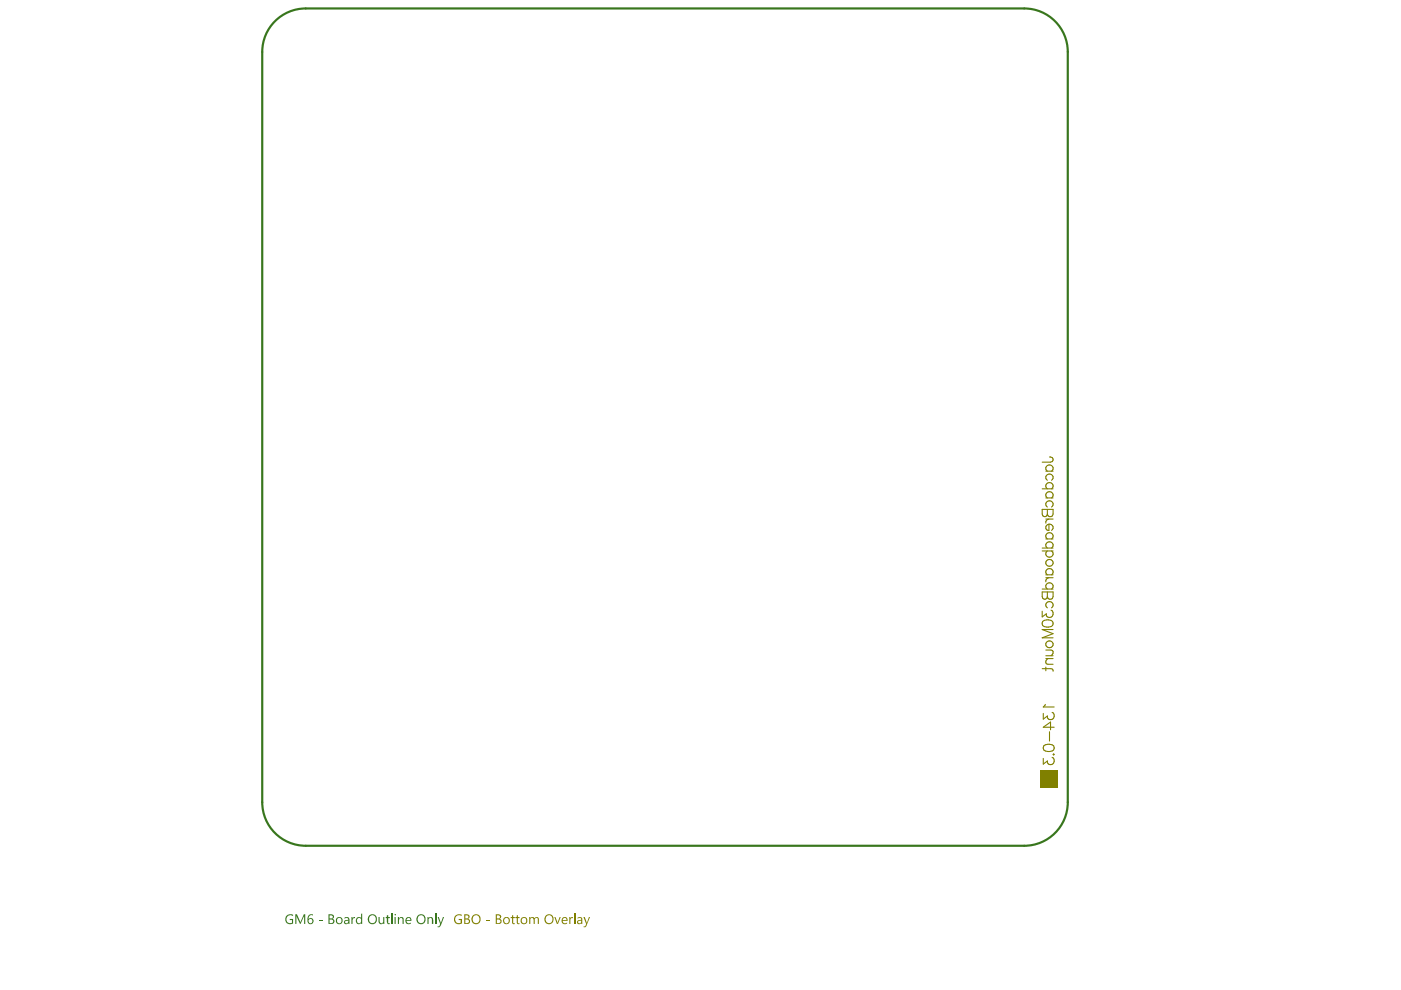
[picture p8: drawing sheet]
<svg xmlns="http://www.w3.org/2000/svg" width="297mm" height="210mm" viewBox="0 0 297 210" stroke-linecap="round" stroke-linejoin="round" font-family="sans-serif">
<path d="M55.6 11v159.1M64.8 1.8h152.4M226.4 11v159.1M64.8 179.3h152.4" fill="none" stroke="#38761d" stroke-width=".46"/>
<g fill="#38761d">
<path d="M60.8 194.1l.5-.3h.6l.2 .2-.1 .2a.84 .84 0 0 0-1.3 .6 .84 .84 0 0 0 1.2 .9v-.6h-.5v-.3h.7v1l-.4 .2-.7-.2a1.19 1.19 0 0 1-.2-1.7z"/>
<path d="M62.6 193.8h.4l.7 1.7 .7-1.7h.3v2.1h-.2v-1.8l-.8 1.8-.9-1.8v1.8h-.2z"/>
<path d="M67.6 195h.8v.2h-.8z"/>
<path d="M74.5 194.4h.2v.4l.2-.3 .4-.1v.3l-.5 .1-.1 1.1h-.2z"/>
<path d="M80.3 194.4h.2v.9a.39 .39 0 0 0 .4 .5 .39 .39 0 0 0 .4-.5v-.9h.2v1.5h-.2v-.2a.54 .54 0 0 1-.7 .2 .54 .54 0 0 1-.3-.6z"/>
<path d="M82 194.1l.3-.1v.4h.4v.3h-.4v1h.4a.31 .31 0 0 1-.4 .2 .31 .31 0 0 1-.2-.4l-.1-.8h-.2v-.3h.2z"/>
<path d="M65.4 194.1a.72 .72 0 0 1 1-.2v.2a.7 .7 0 0 0-1 .8l.1-.1a.65 .65 0 0 1 .9 .3 .65 .65 0 0 1-.5 .9 .65 .65 0 0 1-.7-.7zM65.4 195.3a.45 .45 0 0 0 .9 0 .45 .45 0 0 0-.9 0z"/>
<path d="M69.9 194.1v.6h.3a.33 .33 0 0 0 .4-.3 .33 .33 0 0 0-.4-.3zM69.9 195v.7h.3a.39 .39 0 0 0 .4-.4 .39 .39 0 0 0-.4-.3zM69.6 193.8h.7a.51 .51 0 0 1 .5 .5 .51 .51 0 0 1-.3 .5 .55 .55 0 0 1 .4 .7 .55 .55 0 0 1-.7 .4h-.6z"/>
<path d="M71.4 195.1a.55 .55 0 0 0 1.1 0 .55 .55 0 0 0-1.1 0zM71.2 195.2a.75 .75 0 0 1 1.5 0 .75 .75 0 0 1-1.5 0z"/>
<path d="M73.2 195.4a.36 .36 0 0 0 .3 .4 .36 .36 0 0 0 .4-.4v-.2zM73 194.5h.2a.59 .59 0 0 1 .9 .5v.9h-.2l-.1-.2a.45 .45 0 0 1-.8 .1 .45 .45 0 0 1 .4-.7l.5-.1a.45 .45 0 0 0-.4-.4 .45 .45 0 0 0-.5 .2z"/>
<path d="M75.6 194.6l.1-.1a.56 .56 0 0 1 .9 .2v-1h.2v2.2h-.2l-.1-.2a.68 .68 0 0 1-1 0 .68 .68 0 0 1 .1-1zM75.7 194.8v.2a.47 .47 0 0 0 .3 .7 .47 .47 0 0 0 .6-.4v-.3a.43 .43 0 0 0-.4-.4 .43 .43 0 0 0-.5 .2z"/>
<path d="M78.4 194.3l-.1 .7a.74 .74 0 0 0 .9 .7 .74 .74 0 0 0 .5-1l-.4-.6h-.6zM77.9 194.9a1.05 1.05 0 0 1 2.1 0 1.05 1.05 0 0 1-2.1 0z"/>
</g>
<path d="M83.1 193.7v2.2" fill="none" stroke="#38761d" stroke-width=".23"/>
<g fill="#38761d">
<path d="M84.4 194.4h.2v.3a.52 .52 0 0 1 .6-.3 .52 .52 0 0 1 .4 .6v.9h-.2v-.8a.37 .37 0 0 0-.4-.5 .37 .37 0 0 0-.3 .5l-.1 .8h-.2z"/>
<path d="M90.6 194.4h.3v.3a.52 .52 0 0 1 .6-.3 .52 .52 0 0 1 .4 .6v.9h-.3v-.8a.37 .37 0 0 0-.4-.5 .37 .37 0 0 0-.3 .5v.8h-.3z"/>
<path d="M83.6 193.9a.2 .2 0 0 1 .4 0 .2 .2 0 0 1-.4 0zM83.7 194.4h.2v1.5h-.2z"/>
<path d="M86.2 194.8v.3h.8a.4 .4 0 0 0-.3-.5 .4 .4 0 0 0-.5 .2zM86.1 194.6l.4-.2a.65 .65 0 0 1 .7 .9h-1a.56 .56 0 0 0 .3 .4 .56 .56 0 0 0 .6-.1v.2l-.3 .2a.8 .8 0 0 1-.8-.5 .8 .8 0 0 1 .1-.9z"/>
<path d="M88.7 194.3l-.1 .7a.73 .73 0 0 0 .9 .7 .73 .73 0 0 0 .4-1.1 .71 .71 0 0 0-.5-.5 .71 .71 0 0 0-.7 .2zM88.2 194.9a1.05 1.05 0 0 1 2.1 0 1.05 1.05 0 0 1-2.1 0z"/>
</g>
<path d="M92.4 193.7v2.2" fill="none" stroke="#38761d" stroke-width=".23"/>
<path d="M92.8 194.4h.2l.4 1.3 .5-1.3h.2l-.6 1.8-.3 .4h-.4v-.2h.4l.1-.5z" fill="#38761d"/>
<path d="M64.8 1.8a9.2 9.2 0 0 0-9.2 9.2M217.2 1.8a9.2 9.2 0 0 1 9.2 9.2M55.6 170.1a9.2 9.2 0 0 0 9.2 9.2M226.4 170.1a9.2 9.2 0 0 1-9.2 9.2" fill="none" stroke="#38761d" stroke-width=".46"/>
<path d="M220.5 163.4h3.7v3.6h-3.7z" fill-rule="evenodd" fill="#808000"/>
<g fill="none" stroke="#808000" stroke-width=".23">
<path d="M221.7 99.9h1.6M222.1 99.9a.74 .74 0 0 1-.1-1.1 .74 .74 0 0 1 1 0 .74 .74 0 0 1-.1 1.1M222.5 96.9a.6 .6 0 0 1 .8 .7l-.2 .3-.4 .1h-1.7M221 108h2.3v1a.61 .61 0 0 1-.6 .6 .61 .61 0 0 1-.6-.6l-.1 .3a.53 .53 0 0 1-.9 0zM221 103.6h2.3M221 116.2h2.3M221 116.8h2.3M221.7 105.6h1.6M221.7 110.1h1.6M221.7 114.3h1.6M221.8 111.5l.6-.4v1.4h-.2a.63 .63 0 0 1-.4-1zM222.1 101.8a.74 .74 0 0 1-.1-1.1 .74 .74 0 0 1 1 0 .74 .74 0 0 1-.1 1.1"/>
<path d="M222.1 103.6a.74 .74 0 0 1-.1-1 .74 .74 0 0 1 1 0 .74 .74 0 0 1-.1 1M222.1 105.6a.74 .74 0 0 1-.1-1.1 .74 .74 0 0 1 1 0 .74 .74 0 0 1-.1 1.1M222.1 107.5a.74 .74 0 0 1-.1-1.1 .74 .74 0 0 1 1 0 .74 .74 0 0 1-.1 1.1M222.1 114.3a.74 .74 0 0 1-.1-1.1 .74 .74 0 0 1 1 0 .74 .74 0 0 1-.1 1.1M222.1 116.2a.74 .74 0 0 1-.1-1.1 .74 .74 0 0 1 1 0 .74 .74 0 0 1-.1 1.1M222.1 116.8a.74 .74 0 0 0-.1 1.1 .74 .74 0 0 0 1 0 .74 .74 0 0 0-.1-1.1M222.1 108v1M222.4 111.1a.73 .73 0 0 1 .8 .5 .73 .73 0 0 1-.3 .9M222.4 110.1a.74 .74 0 0 0-.7 .8M221 125.5h2.3v1a.61 .61 0 0 1-.6 .6 .61 .61 0 0 1-.6-.6l-.1 .3a.53 .53 0 0 1-.9 0zM221 124.9h2.3M221.1 131.8a1.79 1.79 0 0 1 2.1 0 .75 .75 0 0 1-.4 1.1 1.91 1.91 0 0 1-1.7-.3l-.1-.3z"/>
<path d="M221.7 137.8l1.5 .1 .1 .6-.5 .5M221.7 121.9h1.6M221.7 122.5h1.6M221.7 139h1.6M221.7 139.6h1.6M222.1 121.9a.74 .74 0 0 1-.1-1.1 .74 .74 0 0 1 1 0 .74 .74 0 0 1-.1 1.1M222.1 124.9a.74 .74 0 0 1-.1-1.1 .74 .74 0 0 1 1 0 .74 .74 0 0 1-.1 1.1M222.1 128.9a.74 .74 0 0 1-.1-1.1 .74 .74 0 0 1 1 0 .74 .74 0 0 1-.1 1.1M222.1 125.5v1M222.2 139.6l-.5 .6 .1 .5 1.5 .1M222.4 122.5a.74 .74 0 0 0-.7 .9M222.8 129.4a.79 .79 0 0 1 .3 1.2 .79 .79 0 0 1-1.3-.1v-.4l-.8 .7v-1.2"/>
<path d="M223.3 133.5h-2.3l2.3 .9-2.3 .8h2.3M221 141.8h1.8l.4 .1 .1 .4M221.3 158.1a1.79 1.79 0 0 1 2.1 0 .75 .75 0 0 1-.3 1.1 1.91 1.91 0 0 1-1.8-.2l-.1-.3zM221.6 149.4l-.4 .5h2.3M221.7 141.4v.8M222.5 155.1v2M223.1 151a.79 .79 0 0 1 .3 1.3 .79 .79 0 0 1-1.3-.2v-.3l-.9 .7v-1.2M223.3 160l.1-.1 .1 .1-.1 .1zM223.5 154.2h-2.3l1.5-1.1v1.6M223.1 160.6a.79 .79 0 0 1 .3 1.2 .79 .79 0 0 1-1.3-.1v-.4l-.9 .7v-1.2"/>
<circle cx="222.5" cy="119.3" r=".76"/>
<circle cx="222.5" cy="136.6" r=".76"/>
</g>
<g fill="#808000">
<path d="M96.4 194.3l.7-.5 .7 .1 .1 .3-.6-.1a.83 .83 0 0 0-.8 1 .83 .83 0 0 0 1.2 .6v-.6h-.4v-.3h.7l-.1 1-.9 .2-.5-.4a1.18 1.18 0 0 1-.1-1.3z"/>
<path d="M103.1 195h.7v.2h-.7z"/>
<path d="M108.6 194.1l.2-.1v.4h.4v.3h-.4v1h.4l-.1 .2a.35 .35 0 0 1-.4 0 .35 .35 0 0 1-.1-.4v-.8h-.3v-.3h.3z"/>
<path d="M109.6 194.1l.2-.1v.4h.4v.3h-.4v1h.4l-.1 .2a.35 .35 0 0 1-.4 0 .35 .35 0 0 1-.1-.4v-.8h-.3v-.3h.3z"/>
<path d="M112.2 194.4h.2v.3l.2-.2a.47 .47 0 0 1 .7 .2 .5 .5 0 0 1 .6-.3 .5 .5 0 0 1 .4 .6v.9h-.3v-.8a.35 .35 0 0 0-.3-.5 .35 .35 0 0 0-.3 .5v.8h-.3v-.8a.35 .35 0 0 0-.2-.4 .35 .35 0 0 0-.4 .1l-.1 1.1h-.2z"/>
<path d="M117.5 194.4h.3l.4 1.3 .5-1.3h.2l-.6 1.5h-.2z"/>
<path d="M120.7 194.4h.2v.4l.3-.4h.3v.3a.4 .4 0 0 0-.5 .1 .4 .4 0 0 0-.1 .4v.7h-.2z"/>
<path d="M98.7 194.1v.6h.2a.33 .33 0 0 0 .4-.3 .33 .33 0 0 0-.3-.3zM98.7 195v.7h.3a.39 .39 0 0 0 .4-.4 .39 .39 0 0 0-.4-.3zM98.4 193.8l.7 .1a.43 .43 0 0 1 .5 .3 .43 .43 0 0 1-.2 .5l-.2 .1a.53 .53 0 0 1 .5 .7 .53 .53 0 0 1-.7 .4h-.6z"/>
<path d="M100.4 194.3l-.2 .7a.73 .73 0 0 0 1 .7 .73 .73 0 0 0 .4-1.1 .71 .71 0 0 0-.5-.5 .71 .71 0 0 0-.7 .2zM99.9 194.9a1.05 1.05 0 0 1 2.1 0 1.05 1.05 0 0 1-2.1 0z"/>
<path d="M105.3 194.1v.6h.3a.33 .33 0 0 0 .4-.3 .33 .33 0 0 0-.4-.3zM105.3 195v.7h.4a.39 .39 0 0 0 .4-.4 .39 .39 0 0 0-.5-.3zM105.1 193.8l.7 .1a.48 .48 0 0 1 .5 .4 .48 .48 0 0 1-.4 .5 .54 .54 0 0 1 .4 .7 .54 .54 0 0 1-.6 .4h-.6z"/>
<path d="M107 194.8l-.1 .2a.53 .53 0 0 0 .2 .7 .53 .53 0 0 0 .7-.1 .53 .53 0 0 0-.1-.8 .46 .46 0 0 0-.7 0zM106.6 195.2a.75 .75 0 0 1 1.5 0 .75 .75 0 0 1-1.5 0z"/>
<path d="M110.7 194.8l-.1 .3a.52 .52 0 0 0 .7 .6 .52 .52 0 0 0 .1-.9 .46 .46 0 0 0-.7 0zM110.3 195.2a.75 .75 0 0 1 1.5 0 .75 .75 0 0 1-1.5 0z"/>
<path d="M115.8 194.3l-.1 .7a.73 .73 0 0 0 1 .7 .73 .73 0 0 0 .4-1.1 .65 .65 0 0 0-.9-.5zM115.3 194.9a1.05 1.05 0 0 1 2.1 0 1.05 1.05 0 0 1-2.1 0z"/>
<path d="M119.4 194.7l-.1 .4h.8a.43 .43 0 0 0-.2-.4 .43 .43 0 0 0-.5 0zM119.2 194.6l.2-.1a.62 .62 0 0 1 .7 .1 .62 .62 0 0 1 .3 .7h-1.1a.56 .56 0 0 0 .4 .4 .56 .56 0 0 0 .5-.1v.2l-.2 .1a.77 .77 0 0 1-.9-.3 .77 .77 0 0 1 .1-1z"/>
</g>
<path d="M121.8 193.7v2.2" fill="none" stroke="#808000" stroke-width=".23"/>
<g fill="#808000">
<path d="M123.7 194.4h.3l.4 1.3 .5-1.3h.2l-.7 1.8-.3 .4h-.3v-.2h.2l.3-.5z"/>
<path d="M122.6 195.4a.34 .34 0 0 0 .3 .4 .34 .34 0 0 0 .3-.5v-.1zM122.5 194.5h.1a.53 .53 0 0 1 .6 0 .53 .53 0 0 1 .3 .5v.9h-.3v-.2a.47 .47 0 0 1-.5 .3 .47 .47 0 0 1-.4-.5 .47 .47 0 0 1 .5-.4l.4-.1a.38 .38 0 0 0-.2-.4 .38 .38 0 0 0-.5 .2z"/>
</g>
</svg>
